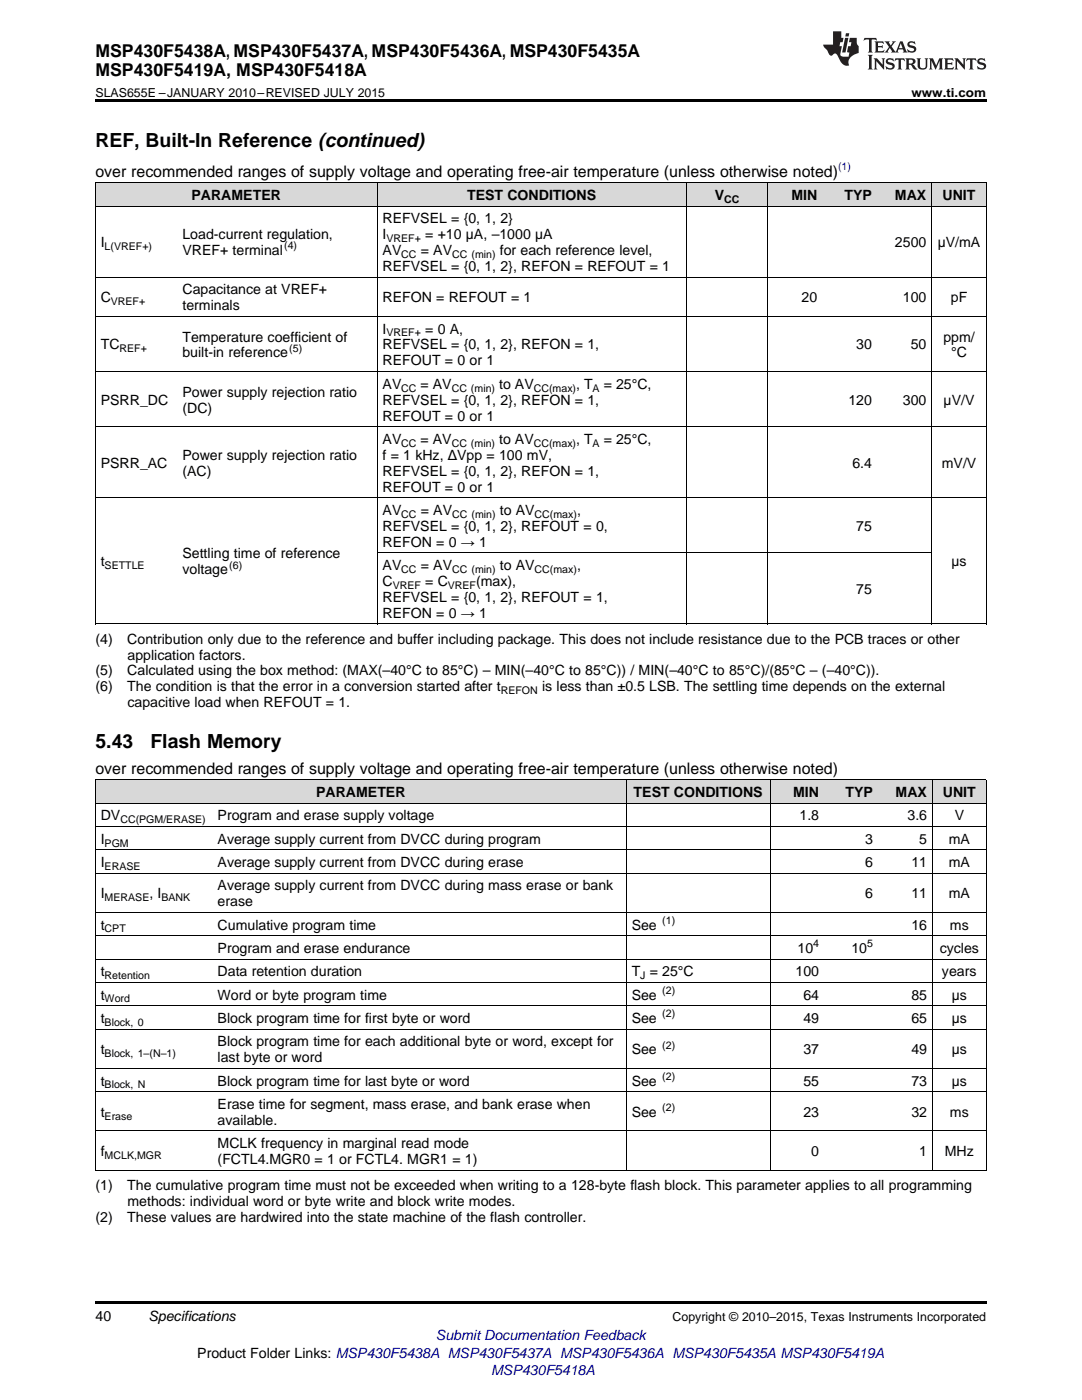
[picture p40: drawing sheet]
<svg xmlns="http://www.w3.org/2000/svg" width="216mm" height="279mm" viewBox="0 0 216 279" stroke-linecap="round" stroke-linejoin="round" font-family="sans-serif">
<defs><g id="words">
<g font-size="3.9">
<text x="19" y="29.3">REF, Built-In Reference (continued)</text>
<text x="19" y="149.3">5.43</text>
<text x="30" y="149.3">Flash Memory</text>
</g>
<g font-size="3.5">
<text x="19" y="11.3">MSP430F5438A, MSP430F5437A, MSP430F5436A, MSP430F5435A</text>
<text x="19" y="15.2">MSP430F5419A, MSP430F5418A</text>
</g>
<g font-size="3.2">
<text x="19" y="35.2">over recommended ranges of supply voltage and operating free-air temperature (unless otherwise noted)</text>
<text x="19" y="154.4">over recommended ranges of supply voltage and operating free-air temperature (unless otherwise noted)</text>
</g>
<g font-size="2.8">
<text x="38.2" y="39.9">PARAMETER</text>
<text x="93.2" y="39.9">TEST CONDITIONS</text>
<text x="142.6" y="39.9">V</text>
<text x="157.9" y="39.9">MIN</text>
<text x="168.5" y="39.9">TYP</text>
<text x="178.6" y="39.9">MAX</text>
<text x="188.1" y="39.9">UNIT</text>
<text x="36.4" y="47.7">Load-current regulation,</text>
<text x="76.3" y="44.6">REFVSEL = {0, 1, 2}</text>
<text x="76.3" y="47.7">I</text>
<text x="84.8" y="47.7">= +10 µA, –1000 µA</text>
<text x="20.1" y="49.3">I</text>
<text x="36.4" y="50.9">VREF+ terminal</text>
<text x="76.3" y="50.9">AV</text>
<text x="84" y="50.9">= AV</text>
<text x="99.7" y="50.9">for each reference level,</text>
<text x="178.6" y="49.3">2500</text>
<text x="187.1" y="49.3">µV/mA</text>
<text x="36.4" y="58.7">Capacitance at VREF+</text>
<text x="76.3" y="54.1">REFVSEL = {0, 1, 2}, REFON = REFOUT = 1</text>
<text x="20.1" y="60.3">C</text>
<text x="36.4" y="61.9">terminals</text>
<text x="76.3" y="60.3">REFON = REFOUT = 1</text>
<text x="159.9" y="60.3">20</text>
<text x="180.2" y="60.3">100</text>
<text x="189.7" y="60.3">pF</text>
<text x="20.1" y="69.7">TC</text>
<text x="36.4" y="68.2">Temperature coefficient of</text>
<text x="36.4" y="71.3">built-in reference</text>
<text x="76.3" y="66.6">I</text>
<text x="76.3" y="69.7">REFVSEL = {0, 1, 2}, REFON = 1,</text>
<text x="84.8" y="66.6">= 0 A,</text>
<text x="170.9" y="69.7">30</text>
<text x="181.7" y="69.7">50</text>
<text x="188.2" y="68.2">ppm/</text>
<text x="189.8" y="71.3">°C</text>
<text x="76.3" y="72.9">REFOUT = 0 or 1</text>
<text x="76.3" y="77.6">AV</text>
<text x="83.9" y="77.6">= AV</text>
<text x="99.6" y="77.6">to AV</text>
<text x="115" y="77.6">, T</text>
<text x="120.5" y="77.6">= 25°C,</text>
<text x="20.1" y="80.8">PSRR_DC</text>
<text x="36.4" y="79.2">Power supply rejection ratio</text>
<text x="36.4" y="82.3">(DC)</text>
<text x="76.3" y="80.8">REFVSEL = {0, 1, 2}, REFON = 1,</text>
<text x="76.3" y="83.9">REFOUT = 0 or 1</text>
<text x="169.3" y="80.8">120</text>
<text x="180.2" y="80.8">300</text>
<text x="188.3" y="80.8">µV/V</text>
<text x="76.3" y="88.6">AV</text>
<text x="83.9" y="88.6">= AV</text>
<text x="99.6" y="88.6">to AV</text>
<text x="115" y="88.6">, T</text>
<text x="120.5" y="88.6">= 25°C,</text>
<text x="20.1" y="93.3">PSRR_AC</text>
<text x="36.4" y="91.8">Power supply rejection ratio</text>
<text x="36.4" y="94.9">(AC)</text>
<text x="76.3" y="91.8">f = 1 kHz, ΔVpp = 100 mV,</text>
<text x="76.3" y="94.9">REFVSEL = {0, 1, 2}, REFON = 1,</text>
<text x="170.1" y="93.3">6.4</text>
<text x="187.9" y="93.3">mV/V</text>
<text x="76.3" y="98.1">REFOUT = 0 or 1</text>
<text x="76.3" y="102.8">AV</text>
<text x="76.3" y="105.9">REFVSEL = {0, 1, 2}, REFOUT = 0,</text>
<text x="84" y="102.8">= AV</text>
<text x="99.7" y="102.8">to AV</text>
<text x="115.1" y="102.8">,</text>
<text x="170.9" y="105.9">75</text>
<text x="20.1" y="113">t</text>
<text x="36.4" y="111.4">Settling time of reference</text>
<text x="76.3" y="109.1">REFON = 0 → 1</text>
<text x="76.3" y="113.8">AV</text>
<text x="84" y="113.8">= AV</text>
<text x="99.7" y="113.8">to AV</text>
<text x="115.1" y="113.8">,</text>
<text x="189.9" y="113">µs</text>
<text x="36.4" y="114.6">voltage</text>
<text x="76.3" y="116.9">C</text>
<text x="84.8" y="116.9">= C</text>
<text x="95" y="116.9">(max),</text>
<text x="170.9" y="118.5">75</text>
<text x="76.3" y="120.1">REFVSEL = {0, 1, 2}, REFOUT = 1,</text>
<text x="76.3" y="123.3">REFON = 0 → 1</text>
<text x="19" y="128.4">(4)</text>
<text x="25.4" y="128.4">Contribution only due to the reference and buffer including package. This does not include resistance due to the PCB traces or other</text>
<text x="25.4" y="131.6">application factors.</text>
<text x="19" y="134.8">(5)</text>
<text x="19" y="138">(6)</text>
<text x="25.4" y="134.8">Calculated using the box method: (MAX(–40°C to 85°C) – MIN(–40°C to 85°C)) / MIN(–40°C to 85°C)/(85°C – (–40°C)).</text>
<text x="25.4" y="138">The condition is that the error in a conversion started after t</text>
<text x="108.2" y="138">is less than ±0.5 LSB. The settling time depends on the external</text>
<text x="25.4" y="141.1">capacitive load when REFOUT = 1.</text>
<text x="63.1" y="159.1">PARAMETER</text>
<text x="126.4" y="159.1">TEST CONDITIONS</text>
<text x="158.3" y="159.1">MIN</text>
<text x="168.7" y="159.1">TYP</text>
<text x="178.7" y="159.1">MAX</text>
<text x="188.1" y="159.1">UNIT</text>
<text x="20.1" y="163.7">DV</text>
<text x="43.4" y="163.7">Program and erase supply voltage</text>
<text x="159.5" y="163.7">1.8</text>
<text x="181.1" y="163.7">3.6</text>
<text x="190.5" y="163.7">V</text>
<text x="20.1" y="168.4">I</text>
<text x="20.1" y="173">I</text>
<text x="43.4" y="168.4">Average supply current from DVCC during program</text>
<text x="43.4" y="173">Average supply current from DVCC during erase</text>
<text x="172.6" y="168.4">3</text>
<text x="172.6" y="173">6</text>
<text x="181.9" y="173">11</text>
<text x="183.4" y="168.4">5</text>
<text x="189.3" y="168.4">mA</text>
<text x="189.3" y="173">mA</text>
<text x="20.1" y="179.3">I</text>
<text x="29.8" y="179.3">, I</text>
<text x="43.4" y="177.7">Average supply current from DVCC during mass erase or bank</text>
<text x="172.6" y="179.3">6</text>
<text x="181.9" y="179.3">11</text>
<text x="189.3" y="179.3">mA</text>
<text x="20.1" y="185.5">t</text>
<text x="43.4" y="180.9">erase</text>
<text x="43.4" y="185.5">Cumulative program time</text>
<text x="126" y="185.5">See</text>
<text x="181.9" y="185.5">16</text>
<text x="189.5" y="185.5">ms</text>
<text x="43.4" y="190.2">Program and erase endurance</text>
<text x="159.1" y="190.2">10</text>
<text x="169.9" y="190.2">10</text>
<text x="187.5" y="190.2">cycles</text>
<text x="20.1" y="194.8">t</text>
<text x="43.4" y="194.8">Data retention duration</text>
<text x="126" y="194.8">T = 25°C</text>
<text x="158.7" y="194.8">100</text>
<text x="188" y="194.8">years</text>
<text x="20.1" y="199.5">t</text>
<text x="43.4" y="199.5">Word or byte program time</text>
<text x="126" y="199.5">See</text>
<text x="160.3" y="199.5">64</text>
<text x="181.9" y="199.5">85</text>
<text x="189.9" y="199.5">µs</text>
<text x="20.1" y="204.2">t</text>
<text x="43.4" y="204.2">Block program time for first byte or word</text>
<text x="43.4" y="208.8">Block program time for each additional byte or word, except for</text>
<text x="126" y="204.2">See</text>
<text x="160.3" y="204.2">49</text>
<text x="181.9" y="204.2">65</text>
<text x="189.9" y="204.2">µs</text>
<text x="20.1" y="210.4">t</text>
<text x="43.4" y="212">last byte or word</text>
<text x="126" y="210.4">See</text>
<text x="160.3" y="210.4">37</text>
<text x="181.9" y="210.4">49</text>
<text x="189.9" y="210.4">µs</text>
<text x="20.1" y="216.6">t</text>
<text x="43.4" y="216.6">Block program time for last byte or word</text>
<text x="43.4" y="221.3">Erase time for segment, mass erase, and bank erase when</text>
<text x="126" y="216.6">See</text>
<text x="160.3" y="216.6">55</text>
<text x="181.9" y="216.6">73</text>
<text x="189.9" y="216.6">µs</text>
<text x="20.1" y="222.9">t</text>
<text x="43.4" y="224.5">available.</text>
<text x="126" y="222.9">See</text>
<text x="160.3" y="222.9">23</text>
<text x="181.9" y="222.9">32</text>
<text x="189.5" y="222.9">ms</text>
<text x="20.1" y="230.7">f</text>
<text x="43.4" y="229.1">MCLK frequency in marginal read mode</text>
<text x="43.4" y="232.3">(FCTL4.MGR0 = 1 or FCTL4. MGR1 = 1)</text>
<text x="161.9" y="230.7">0</text>
<text x="183.4" y="230.7">1</text>
<text x="188.5" y="230.7">MHz</text>
<text x="19" y="237.5">(1)</text>
<text x="25.4" y="237.5">The cumulative program time must not be exceeded when writing to a 128-byte flash block. This parameter applies to all programming</text>
<text x="19" y="243.8">(2)</text>
<text x="25.4" y="243.8">These values are hardwired into the state machine of the flash controller.</text>
<text x="25.4" y="240.6">methods: individual word or byte write and block write modes.</text>
<text x="19" y="263.6">40</text>
<text x="29.6" y="263.6">Specifications</text>
<text x="39.4" y="270.9">Product Folder Links: MSP430F5438A MSP430F5437A MSP430F5436A MSP430F5435A MSP430F5419A</text>
</g>
<g font-size="2.8" fill="#00f">
<text x="87" y="267.4">Submit Documentation Feedback</text>
<text x="98" y="274.5">MSP430F5418A</text>
</g>
<g font-size="2.5">
<text x="19" y="19.3">SLAS655E –JANUARY 2010–REVISED JULY 2015</text>
<text x="181.9" y="19.3">www.ti.com</text>
<text x="134.2" y="263.6">Copyright © 2010–2015, Texas Instruments Incorporated</text>
</g>
<text font-size="2.1" fill="#00f" x="167.2" y="34">(1)</text>
<g font-size="2.1">
<text x="144.5" y="40.5">CC</text>
<text x="20.9" y="49.9">L(VREF+)</text>
<text x="56.7" y="49.8">(4)</text>
<text x="77.1" y="48.3">VREF+</text>
<text x="80.1" y="51.5">CC</text>
<text x="90.2" y="51.5">CC (min)</text>
<text x="22.1" y="60.9">VREF+</text>
<text x="23.8" y="70.3">REF+</text>
<text x="57.7" y="70.2">(5)</text>
<text x="77.1" y="67.1">VREF+</text>
<text x="80.1" y="78.1">CC</text>
<text x="90.1" y="78.1">CC (min)</text>
<text x="106.5" y="78.1">CC(max)</text>
<text x="118.3" y="78.1">A</text>
<text x="80.1" y="89.1">CC</text>
<text x="90.1" y="89.1">CC (min)</text>
<text x="106.5" y="89.1">CC(max)</text>
<text x="118.3" y="89.1">A</text>
<text x="80.1" y="103.3">CC</text>
<text x="90.2" y="103.3">CC (min)</text>
<text x="106.7" y="103.3">CC(max)</text>
<text x="20.9" y="113.6">SETTLE</text>
<text x="45.7" y="113.5">(6)</text>
<text x="78.4" y="117.5">VREF</text>
<text x="80.1" y="114.3">CC</text>
<text x="89.4" y="117.5">VREF</text>
<text x="90.2" y="114.3">CC (min)</text>
<text x="106.7" y="114.3">CC(max)</text>
<text x="99.9" y="138.5">REFON</text>
<text x="24" y="164.3">CC(PGM/ERASE)</text>
<text x="20.9" y="168.9">PGM</text>
<text x="20.9" y="173.6">ERASE</text>
<text x="20.9" y="179.8">MERASE</text>
<text x="32.2" y="179.8">BANK</text>
<text x="132.2" y="184.4">(1)</text>
<text x="20.9" y="186.1">CPT</text>
<text x="162.2" y="189.1">4</text>
<text x="173" y="189.1">5</text>
<text x="20.9" y="195.4">Retention</text>
<text x="127.7" y="195.4">J</text>
<text x="20.9" y="200.1">Word</text>
<text x="132.2" y="203">(2)</text>
<text x="132.2" y="198.4">(2)</text>
<text x="20.9" y="204.7">Block, 0</text>
<text x="132.2" y="209.3">(2)</text>
<text x="20.9" y="211">Block, 1–(N–1)</text>
<text x="132.2" y="215.5">(2)</text>
<text x="20.9" y="217.2">Block, N</text>
<text x="132.2" y="221.8">(2)</text>
<text x="20.9" y="223.4">Erase</text>
<text x="20.9" y="231.3">MCLK,MGR</text>
</g>
</g></defs>
<g fill="#d8d8d8">
<path d="M19 155.7h23.4v4.6h-23.4z"/>
<path d="M42.4 155.7h82.6v4.6h-82.6z"/>
<path d="M125 155.7h28.7v4.6h-28.7z"/>
<path d="M153.7 155.7h10.8v4.6h-10.8z"/>
<path d="M164.5 155.7h10.8v4.6h-10.8z"/>
<path d="M175.3 155.7h10.8v4.6h-10.8z"/>
<path d="M186.1 155.7h10.7v4.6h-10.7z"/>
<path d="M19 36.5h16.3v4.7h-16.3z"/>
<path d="M35.3 36.5h40v4.7h-40z"/>
<path d="M75.3 36.5h61.6v4.7h-61.6z"/>
<path d="M136.9 36.5h16.4v4.7h-16.4z"/>
<path d="M153.3 36.5h10.9v4.7h-10.9z"/>
<path d="M164.2 36.5h10.8v4.7h-10.8z"/>
<path d="M175 36.5h10.9v4.7h-10.9z"/>
<path d="M185.9 36.5h10.9v4.7h-10.9z"/>
</g>
<path d="M19 19.9h177.8v.5h-177.8zM19 259.7h177.8v.5h-177.8z" fill="#000"/>
<g fill="none" stroke="#000" stroke-width=".2">
<path d="M19 36.5h177.8M19.1 36.5v88.1M75.2 36.5v88.1M136.9 36.5v88.1M153.2 36.5v88.1M185.9 36.5v88.1M196.8 36.5v88.1M19 55.3h177.8M19 41.1h177.8M19 74.1h177.8M19 63.1h177.8M19 99.3h177.8"/>
<path d="M19 85.1h177.8M75.3 110.3h110.6M19 124.5h177.8M19 155.6h177.8M19.1 155.7v77.9M124.9 155.7v77.9M153.7 155.7v77.9M186 155.7v77.9M196.8 155.7v77.9M19 174.3h177.8M19 169.6h177.8M19 164.9h177.8"/>
<path d="M19 160.3h177.8M19 196.1h177.8M19 191.4h177.8M19 186.7h177.8M19 182.1h177.8M19 217.9h177.8M19 213.2h177.8M19 205.4h177.8M19 200.7h177.8M19 233.5h177.8M19 225.7h177.8"/>
</g>
<g fill="#231f20">
<path d="M172.5 7.6l-.1 .5 .4-.2h.6v.1v2.1l-.2 .4h.9l-.2-.4v-2.1l.1-.1h.5l.5 .2-.2-.5zM174.5 8.3l.2 .3v1.5l-.2 .4h1.8l.2-.6a1.04 1.04 0 0 1-1.3 .2v-.7h.6l.3 .2v-.6l-.3 .2h-.6v-.6l.8-.1 .4 .3-.2-.5zM176.5 8.3l.9 1.1-.9 1.1h.8l-.2-.2 .4-.7 .5 .7-.2 .2h1.5l-.2-.2 .2-.4h.9l.1 .4-.2 .2h1l-.3-.3-.7-1.9h-.5l-.9 2-.8-1 .9-1h-.8l.1 .3-.4 .5-.3-.6 .1-.2zM179.7 8.6l.4 1h-.7zM181.3 8.4a.63 .63 0 0 0-.2 .7 .63 .63 0 0 0 .6 .4l.6 .2 .1 .2a.75 .75 0 0 1-.7 .4 .75 .75 0 0 1-.6-.5l.1 .7 .1-.1a1.11 1.11 0 0 0 1.5-.6 1.13 1.13 0 0 0-1.2-.8l-.1-.4a1.04 1.04 0 0 1 1.2 .2l-.2-.5-.2 .1-.4-.2zM173.2 10.9l.2 .4v2.2l-.2 .4h1l-.3-.4v-2.2l.3-.4zM174.3 11.6l.3 .4v1.5l-.3 .4h.8l-.2-.4v-1.3l1.5 1.7v-1.9l.2-.4h-.7l.2 .4v.9l-1.1-1.3zM177 11.8a.62 .62 0 0 0-.2 .7 .62 .62 0 0 0 .6 .4l.6 .1 .1 .3a.76 .76 0 0 1-.7 .3 .76 .76 0 0 1-.7-.4l.2 .7 .1-.1a1.11 1.11 0 0 0 1.5-.6 1.13 1.13 0 0 0-1.2-.8l-.1-.4a1.04 1.04 0 0 1 1.2 .2l-.2-.6-.2 .1-.5-.1zM178.7 11.6l-.2 .6a.61 .61 0 0 1 .8-.3v1.6l-.2 .4h.9l-.2-.4v-1.6a.63 .63 0 0 1 .7 .3l-.1-.6zM180.6 11.6l.3 .4v1.5l-.3 .4h1l-.2-.2-.1-.8 .6 .2a.76 .76 0 0 0 1.2 .7l-1-1a.58 .58 0 0 0 .6-.5 .58 .58 0 0 0-.5-.6zM181.4 11.9h.1a.45 .45 0 0 1 .5 .1 .45 .45 0 0 1 .1 .5l-.8 .2zM182.9 11.6l.2 .2a2.17 2.17 0 0 0 .3 1.9 .99 .99 0 0 0 1.6-.6v-1.1l.2-.4h-.7l.2 .2a1.92 1.92 0 0 1-.2 1.8 .6 .6 0 0 1-.9-.5v-1.1l.2-.4zM185.4 11.6l.2 .4v1.5l-.2 .4h.7l-.2-.4v-1.4l.8 1.8 .8-1.8v1.4l-.2 .4h.9l-.2-.4v-1.5l.2-.4h-.8l-.6 1.5-.6-1.5zM188.4 11.6l.2 .4v1.5l-.2 .4h1.8l.1-.6a1.04 1.04 0 0 1-1.2 .1v-.6h.5l.4 .2v-.6l-.4 .2h-.5v-.7h.8l.3 .3-.1-.6zM190.5 11.6l.2 .4v1.5l-.2 .4h.7l-.2-.4v-1.3l1.5 1.7v-1.9l.2-.4h-.7l.2 .4v.9l-1.1-1.3zM192.9 11.6l-.1 .6a.61 .61 0 0 1 .7-.3l.1 1.6-.3 .4h1l-.3-.4 .1-1.6a.63 .63 0 0 1 .7 .3l-.1-.6zM195.2 11.8a.62 .62 0 0 0-.2 .7 .62 .62 0 0 0 .6 .4l.6 .1 .1 .3a.76 .76 0 0 1-.7 .3 .76 .76 0 0 1-.6-.4l.1 .7 .1-.1a1.11 1.11 0 0 0 1.6-.6 1.13 1.13 0 0 0-1.3-.8l-.1-.4a1.04 1.04 0 0 1 1.2 .2l-.1-.6-.2 .1-.5-.1z"/>
<path d="M166.2 6.3v2.6h-1.9v.4l.8 .9a.91 .91 0 0 0 1 .8 .56 .56 0 0 1 .5-.3 .56 .56 0 0 1 .5 .3l.4 .8a1.53 1.53 0 0 0 1.9 1.2 1.54 1.54 0 0 1 1-2.1l.9-.3v-1.4a1.52 1.52 0 0 1-.4-1.6h-1.3l-.2 .8h.5l-.2 .8h-.5l-.1 1v.2l.4 .1-.2 .8a1.93 1.93 0 0 1-1.6-.3l.3-1.8h-.5l.2-.8h.4l.2-.8h-.4v-1.3zM168.6 7.6l-.6 2.9h.7l.6-2.9zM168.8 6.6l-.1 .7h.6l.2-.7z"/>
</g>
<use href="#words"/>
</svg>
